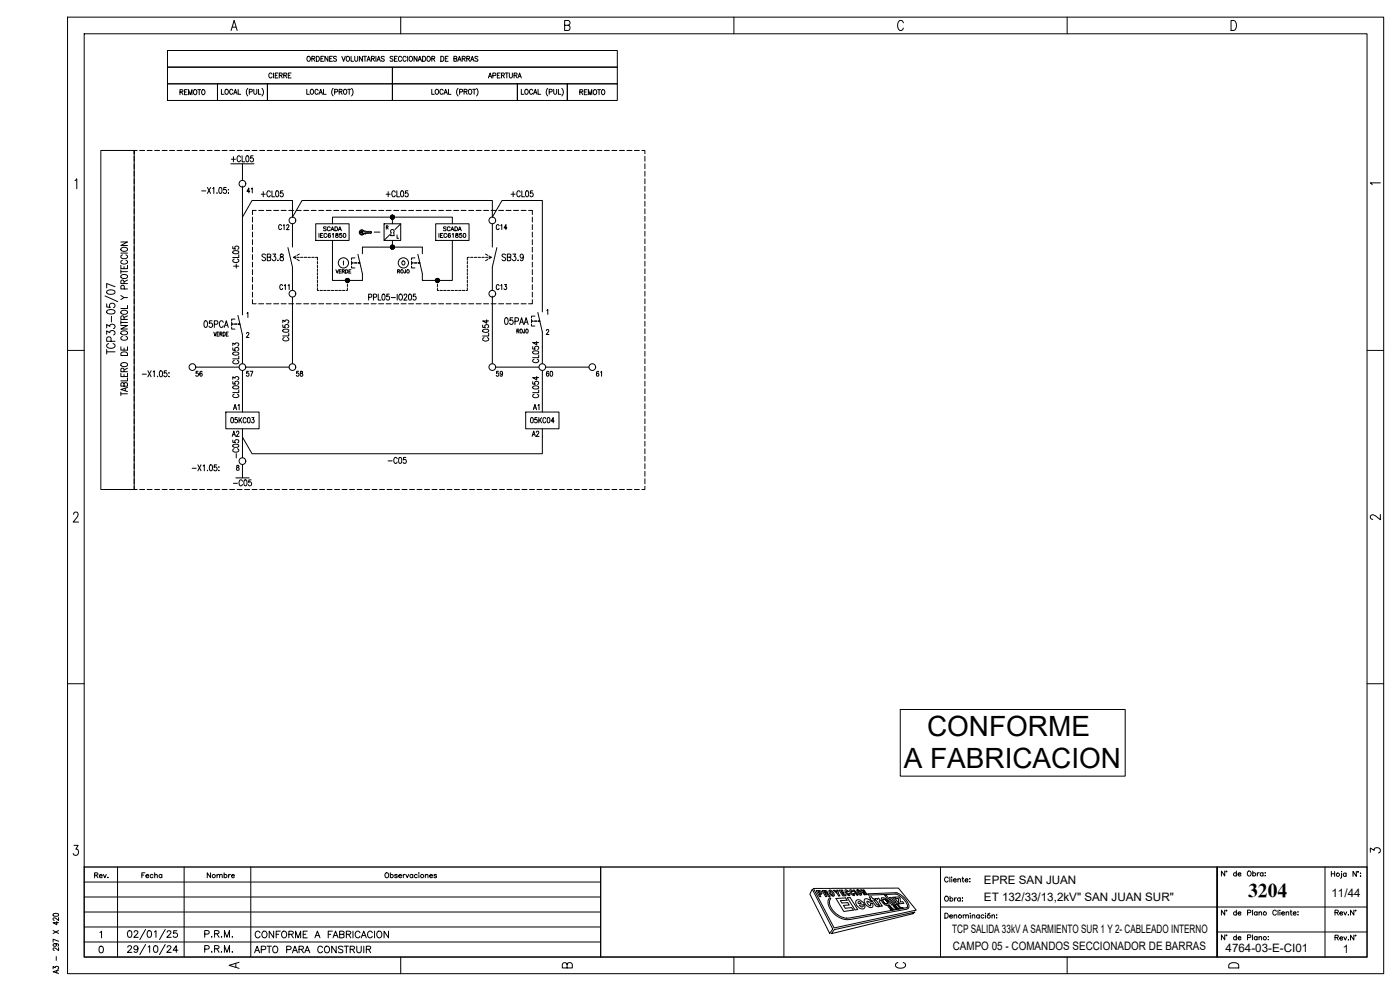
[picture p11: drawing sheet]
<svg xmlns="http://www.w3.org/2000/svg" width="420mm" height="297mm" viewBox="0 0 420 297" stroke-linecap="round" stroke-linejoin="round" font-family="sans-serif">
<defs><g id="words">
<g font-size="8.4">
<text x="278.2" y="220.9">CONFORME</text>
<text x="271.2" y="230.6">A FABRICACION</text>
</g>
<text font-size="5.9" x="374.6" y="269.1">3204</text>
<g font-size="5.3">
<text x="60.3" y="99.5">05PCA</text>
<text x="75.5" y="287.2">APTO PARA CONSTRUIR</text>
<text x="75.8" y="282.6">CONFORME A FABRICACION</text>
</g>
<g font-size="4.9">
<text x="68.4" y="49.7">+CL05</text>
<text x="77.6" y="60.3">+CL05</text>
<text x="115" y="60.3">+CL05</text>
<text x="152.4" y="60.3">+CL05</text>
<text x="73" y="81.8" transform="rotate(-90 73 81.8)">+CL05</text>
<text x="77.6" y="79.4">SB3.8</text>
<text x="150.6" y="98.4">05PAA</text>
<text x="147.8" y="103.7" transform="rotate(-90 147.8 103.7)">CL054</text>
<text x="57.9" y="114.3">56</text>
<text x="73" y="114.3">57</text>
<text x="92.1" y="114.3" transform="rotate(-90 92.1 114.3)">58</text>
<text x="152" y="114.3" transform="rotate(-90 152 114.3)">59</text>
<text x="163" y="114.3">60</text>
<text x="73" y="124.2" transform="rotate(-90 73 124.2)">A1</text>
<text x="159.1" y="124.2">A1</text>
<text x="68.8" y="132.3">A2</text>
<text x="158.8" y="132.3">A2</text>
<text x="73" y="138.6" transform="rotate(-90 73 138.6)">-C05</text>
<text x="115.7" y="140.4">-C05</text>
<text x="69.1" y="147.1">-C05</text>
<text x="410.3" y="157.3">2</text>
<text x="410.3" y="257.2">3</text>
<text x="67.7" y="291.7">A</text>
<text x="167.9" y="291.7">B</text>
<text x="267.8" y="291.7">C</text>
<text x="367.9" y="291.7">D</text>
</g>
<g font-size="4.4">
<text x="173.2" y="29.6">REMOTO</text>
<text x="76.9" y="59.3" transform="rotate(-90 76.9 59.3)">41</text>
<text x="82.9" y="70.2">C12</text>
<text x="148.2" y="70.2">C14</text>
<text x="82.9" y="88.2">C11</text>
<text x="148.2" y="88.2">C13</text>
<text x="181.7" y="114.3" transform="rotate(-90 181.7 114.3)">61</text>
<text x="27.5" y="264.6">Rev.</text>
<text x="41.6" y="264.6">Fecha</text>
<text x="61.4" y="264.6">Nombre</text>
</g>
<g font-size="3.5">
<text x="410.3" y="56.8">1</text>
<text x="295.3" y="265.3">EPRE SAN JUAN</text>
<text x="399.6" y="269.1">11/44</text>
<text x="295.3" y="270.3">ET 132/33/13,2kV&quot; SAN JUAN SUR&quot;</text>
<text x="285.8" y="279.8">TCP SALIDA 33kV A SARMIENTO SUR 1 Y 2- CABLEADO INTERNO</text>
<text x="285.9" y="284.9">CAMPO 05 - COMANDOS SECCIONADOR DE BARRAS</text>
<text x="367.8" y="285.7">4764-03-E-CI01</text>
<text x="403" y="285.9">1</text>
</g>
</g></defs>
<!-- layer: 0 -->
<g fill="none" stroke="#000" stroke-width=".3">
<path d="M20.3 5.1h395v287h-395zM25.3 10.1h385v277h-385zM69.4 9.1l.9-3 .9 3M69.7 8.1h1.1M120.3 5.1v5M169.5 7.6h1a.73 .73 0 0 0 .6-.7 .73 .73 0 0 0-.6-.8h-1v3h1a.81 .81 0 0 0 .6-.7 .81 .81 0 0 0-.6-.8M220.3 5.1v5M271.1 6.9a.8 .8 0 0 0-1.2-.6 2 2 0 0 0 .2 2.8 .86 .86 0 0 0 1-.7M320.3 5.1v5M369.5 6.1h.8a1.76 1.76 0 0 1 0 3h-.8zM22.5 54.2l.5-.6v3M40.3 46.9v1.5"/>
<path d="M40.3 49.1v1.5M40.3 51.4v1.5M40.3 53.6v1.5M40.3 55.9v1.5M40.3 58.1v1.5M41.2 45.1h-.9v101.8h-10v-101.8h10v1M41.9 45.1h1.5M44.1 45.1h1.5M46.4 45.1h1.5M48.7 45.1h1.5M50.9 45.1h1.5M53.1 45.1h1.5"/>
<path d="M55.4 45.1h1.5M57.7 45.1h1.5M59.9 45.1h1.5M60.5 57.3h1.3M62.2 45.1h1.4M62.2 56.2l1 1.8M63.2 56.2l-1 1.8M63.8 56.6l.4-.4v1.8M64.4 45.1h1.5M65.1 57.9v.1zM65.9 56.3l.2-.1a1.02 1.02 0 0 1 0 1.8l-.4-.3v-.4zM66.6 45.1h1.5"/>
<path d="M67.9 56.2h-.7l-.1 .8a.53 .53 0 0 1 .8 0 .53 .53 0 0 1-.1 .8 .53 .53 0 0 1-.8-.1M68.6 56.9v.1zM68.6 57.9v.1zM72.8 49.1v5M72.8 56.2v38.3M77.9 45.1h1.5M80.2 45.1h1.5M82.4 45.1h1.5M84.7 45.1h1.4M86.9 45.1h1.5M89.1 45.1h1.5M91.4 45.1h1.5"/>
<path d="M93.7 45.1h1.5M95.9 45.1h1.5M98.1 45.1h1.5M100.4 45.1h1.5M102.7 45.1h1.5M104.9 45.1h1.5M107.2 45.1h1.4M109.4 45.1h1.5M111.6 45.1h1.5M113.9 45.1h1.5M116.2 45.1h1.5M118.4 45.1h1.5"/>
<path d="M120.6 45.1h1.5M122.9 45.1h1.5M125.2 45.1h1.5M127.4 45.1h1.5M129.7 45.1h1.4M131.9 45.1h1.5M134.1 45.1h1.6M136.4 45.1h1.5M138.7 45.1h1.5M140.9 45.1h1.5M143.1 45.1h1.5M145.4 45.1h1.5"/>
<path d="M147.7 45.1h1.5M149.9 45.1h1.5M152.1 45.1h1.5M154.4 45.1h1.5M156.6 45.1h1.6M158.9 45.1h1.5M161.2 45.1h1.5M163.4 45.1h1.5M165.6 45.1h1.5M167.9 45.1h1.5M170.2 45.1h1.5M172.4 45.1h1.5"/>
<path d="M174.6 45.1h1.5M176.9 45.1h1.5M179.1 45.1h1.6M181.4 45.1h1.5M183.7 45.1h1.4M185.9 45.1h1.5M188.1 45.1h1.5M190.4 45.1h1.5M192.7 45.1h.8v1M193.5 46.9v1.5M193.5 49.1v1.5M193.5 51.4v1.5"/>
<path d="M193.5 53.6v1.5M193.5 55.9v1.5M193.5 58.1v1.5M40.3 60.4v1.5M40.3 62.6v1.5M40.3 64.9v1.5M40.3 67.1v1.5M40.3 69.4v1.5M40.3 71.6v1.5M40.3 73.9v1.5M40.3 76.1v1.5M40.3 78.4v1.5"/>
<path d="M72.8 65.2l2.8-5h12.2v5l2.8-5h57.2v5l2.9-5h12.1v33.4M75.8 65.2v1.5M75.8 67.4v1.5M75.8 69.6v1.5M75.8 71.9v1.5M75.8 74.1v1.5M75.8 76.4v1.5M75.8 78.7v1.4M76.9 63.1h-1.1v1.3M77.6 63.1h1.5M79.9 63.1h1.5M82.1 63.1h1.5"/>
<path d="M84.4 63.1h1.5M86.6 63.1h1.5M87.8 67.1v7M88.1 77.2l.7 .4M88.1 77.2h.6M88.8 76.8l-.7 .4M88.9 63.1h1.5M89.1 77.2h.7M89.1 77.8l.7 .4M89.8 76.2l-.7 .4M90.2 77.2h.7M91.1 63.1h1.5"/>
<path d="M91.3 77.2h.7M92.4 77.2h.8M93.4 63.1h1.5M93.5 77.2h.8M94.7 77.2h.6v.9M94.8 67.1h10v5h-10zM95.3 78.4v.8M95.3 79.6v.7M95.6 63.1h1.5M95.7 70v1.2M96.2 70.6h.5M96.9 70h-.7v1.2h.7"/>
<path d="M97.9 68.2l-.7-.1-.1 .4 .7 .2 .1 .4-.3 .1-.5-.1M97.9 63.1h1.5M98.1 70.3a.43 .43 0 0 0-.5-.3 .43 .43 0 0 0-.4 .5 .49 .49 0 0 0 .2 .6 .49 .49 0 0 0 .6 0l.1-.1M99.1 68.3a.44 .44 0 0 0-.5-.3 .44 .44 0 0 0-.4 .5v.3a.44 .44 0 0 0 .4 .4 .44 .44 0 0 0 .5-.2M99.2 70.2l-.1-.1a.54 .54 0 0 0-.6 .5 .54 .54 0 0 0 .6 .6 .37 .37 0 0 0-.1-.6 .37 .37 0 0 0-.5 .2M99.3 69.2l.5-1.1 .4 1.1M99.5 68.9h.5M99.7 70.3l.3-.3v1.2M99.8 67.1v-1.9h36v1.9M99.8 72.1v12h9v-2l-1.4-5.8M100.1 63.1h1.5M100.5 68.1h.4a.63 .63 0 0 1 .4 .5 .63 .63 0 0 1-.4 .6h-.4z"/>
<path d="M100.8 70.1v.3l.7 .4a.4 .4 0 0 1-.4 .5 .4 .4 0 0 1-.4-.5l.7-.5v-.2zM101.5 69.2l.5-1.1 .5 1.1M101.7 68.9h.6M102.4 63.1h1.5M102.5 70h-.5l-.1 .6a.42 .42 0 0 1 .7 0 .42 .42 0 0 1-.1 .6 .42 .42 0 0 1-.7-.2M103.1 78.3v1.2M104.6 63.1h1.5M105.5 79.8v.6h1M105.5 78.3v.6h.5h-.5v.6M106.4 78.9h.7M106.5 77.4h-1v.6M106.9 63.1h1.5"/>
<path d="M107.5 78.9h.5h-.5M108 69.3l.7-.3 .6 .4 .3-.1 .1 .1h1.7l.1 .2-.2 .4-1.3-.1-.3 .4-.4-.3a.78 .78 0 0 1-1.1 .4 .78 .78 0 0 1-.2-1.1zM108.6 69.3h.3v.8h-.3zM108.8 76.1v-2h18v2M109.1 63.1h1.5M109.2 69.4a.69 .69 0 0 0-1-.2 .69 .69 0 0 0 0 1.1 .69 .69 0 0 0 1-.3M109.5 69.8l1.9 .1M111.4 63.1h1.5M112.3 69.6h1.7M113.6 63.1h1.5M115.3 67.1h5v5h-5zM115.9 63.1h1.5"/>
<path d="M115.9 68.2h.5v-.4l-.5-.1v1M116.2 68.2l.3 .5M117 70.4l-1.7 1.7M117.4 69.8a.54 .54 0 0 1 0-.8 .54 .54 0 0 1 .7 0 .54 .54 0 0 1 0 .8l.2 .9h-1.1l.2-.9M117.8 65.2v1.9M117.8 72.1v2M118.1 63.1h1.5M119.2 70.5v1h.4M120.3 67.1l-1.8 1.8M120.4 63.1h1.5M122.6 63.1h1.5M123.5 79.8v.6h1"/>
<path d="M123.5 78.3v.6h.5h-.5v.6M124.4 78.9h.7M124.5 77.4h-1v.6M124.9 63.1h1.5M125.5 78.9h.5h-.5M127.1 63.1h1.5M129.4 63.1h1.5M130.8 67.1h10v5h-10zM131.6 63.1h1.5M131.7 70v1.2M132.2 70.6h.4M132.9 70h-.7v1.2h.7"/>
<path d="M133.9 68.2l-.3-.1-.5 .1v.3l.7 .3v.4l-.7-.1M133.9 63.1h1.5M134.1 70.3a.49 .49 0 0 0-.7-.2 .49 .49 0 0 0-.2 .7 .45 .45 0 0 0 .4 .5 .45 .45 0 0 0 .5-.3M135.1 68.3a.44 .44 0 0 0-.5-.3 .44 .44 0 0 0-.4 .5v.3a.44 .44 0 0 0 .4 .4 .44 .44 0 0 0 .5-.2M135.2 70.2l-.1-.1a.52 .52 0 0 0-.7 .5 .52 .52 0 0 0 .8 .5 .37 .37 0 0 0-.2-.6 .37 .37 0 0 0-.5 .3M135.3 69.2l.5-1.1 .4 1.1M135.5 68.9h.6M135.7 70.3l.3-.3v1.2M135.8 72.1v12h-9v-2l-1.4-5.8M136.1 63.1h1.5M136.5 68.1h.4a.63 .63 0 0 1 .4 .5 .63 .63 0 0 1-.4 .6h-.4zM136.8 70.1v.3l.7 .4a.4 .4 0 0 1-.4 .5 .4 .4 0 0 1-.4-.5l.7-.5-.2-.3z"/>
<path d="M137.5 69.2l.5-1.1 .4 1.1M137.7 68.9h.6M138.4 63.1h1.5M138.5 70h-.5l-.1 .6a.42 .42 0 0 1 .7 0 .42 .42 0 0 1-.1 .6 .42 .42 0 0 1-.6-.2M140.3 78.4v.8M140.3 79.6v.7M140.6 63.1h1.5M140.9 77.2h-.6v.9M141.2 77.2h.8M142.4 77.2h.7M142.9 63.1h1.5M143.5 77.2h.7"/>
<path d="M144.6 77.2h.7M145.1 63.1h1.5M145.7 76.2l.7 .4M145.7 77.2h.8M146.4 77.8l-.7 .4M146.7 76.8l.7 .4M146.8 77.2h.6M147.4 63.1h1.5M147.4 77.2l-.7 .4M147.8 67.1v7M149.1 74.3l-1.3 5.8v7M149.6 63.1h1.5"/>
<path d="M151.7 76.5l-.3-.3-.7 .3v.4l1 .8v.2l-.3 .3-.7-.3M151.9 63.1h1.5M152.3 77.2l.9-.1 .1-.7-1-.2v2l1-.2v-.6l-.4-.2M153.9 76.2h.9l-.5 .8a.59 .59 0 0 1 .5 .9 .59 .59 0 0 1-1 0M154.1 63.1h1.5M155.5 78v.2zM156.4 63.1h1.5M157.1 76.9l-.3 .5a.53 .53 0 0 1-.7-.2 .53 .53 0 0 1 .2-.7 .53 .53 0 0 1 .7 0l.1 .4a.97 .97 0 0 1-.6 1.3l-.3-.3M158.6 63.1h1.2v1.3M159.8 65.2v1.5M159.8 67.4v1.5M159.8 69.6v1.5"/>
<path d="M159.8 71.9v1.5M159.8 74.1v1.5M159.8 76.4v1.5M159.8 78.7v1.4M193.5 60.4v1.5M193.5 62.6v1.5M193.5 64.9v1.5M193.5 67.1v1.5M193.5 69.4v1.5M193.5 71.6v1.5M193.5 73.9v1.5M193.5 76.1v1.5"/>
<path d="M193.5 78.4v1.5M31.5 88.8l3.8 1.7M32 98.4v-1l1 .5a.73 .73 0 0 1 1.1-.6 .73 .73 0 0 1 0 1.3M32 91.2v.9l1.1 .1a.77 .77 0 0 1 .1-1 .77 .77 0 0 1 1 0 .77 .77 0 0 1 .1 1l-.2 .1M32.1 93.2l1-.3a1.22 1.22 0 0 1 1.4 .6v.1a1.63 1.63 0 0 1-2.5 0zM32.1 87.3l1-.3a1.22 1.22 0 0 1 1.4 .5v.2a1.63 1.63 0 0 1-2.5 0zM33.4 94.9v1.7M34.5 86l-2.5-.9v1.3M40.3 80.6v1.5M40.3 82.9v1.5M40.3 85.1v1.5M40.3 87.4v1.5"/>
<path d="M40.3 89.6v1.5M40.3 91.9v1.5M40.3 94.1v1.5M40.3 96.4v1.5M40.3 98.6v1.5M71.4 94.6l1.4 5.9v8.6M71.5 97.2h.5h-.5M74.1 94l.3-.3v1.6M75.8 89.9v1.2h1.1M75.8 80.9v1.5M75.8 83.1v1.5M75.8 85.4v1.5"/>
<path d="M75.8 87.7v1.5M77.6 91.1h1.5M79.9 91.1h1.5M82.1 91.1h1.5M84.4 91.1h1.5M84.9 97.5v.7l.7 .1a.53 .53 0 0 1 .1-.8 .53 .53 0 0 1 .7 .1 .53 .53 0 0 1-.1 .7M84.9 96.8v-.7l.6 .4a.53 .53 0 0 1 .9-.5 .53 .53 0 0 1-.1 .9M85 98.9l.9-.2 .8 .4a1 1 0 0 1-.9 .6 1 1 0 0 1-.9-.6zM86.6 91.1h1.5M86.7 100v.8h-1.8M87.8 80.1v7M87.8 89.2v19.9"/>
<path d="M88.9 91.1h1.5M91.1 91.1h1.5M93.4 91.1h1.5M95.3 86.3v.8h.3M95.3 80.7v.7M95.3 81.8v.8M95.3 82.9v.8M95.3 84.1v.7M95.3 85.2v.7M95.6 91.1h1.5M96 87.1h.8M97.1 87.1h.8"/>
<path d="M97.9 91.1h1.5M98.3 87.1h.7M99.4 87.1h.7M100.1 91.1h1.5M100.5 87.1h.8M100.8 80.9l.4 1 .4-1M101.6 87.1h.8M101.8 81.4h.4M102.4 91.1h1.5M102.4 80.9h-.6v1h.6M102.7 81.4h.6v-.4l-.6-.1v1M102.8 87.1h.7"/>
<path d="M103 81.4l.4 .5M103.7 80.9h.3a.55 .55 0 0 1 .4 .5 .55 .55 0 0 1-.4 .5h-.3zM104.3 86.4v.7h-.4M104.3 84.1v.8M104.3 85.3v.7M104.6 91.1h1.5M104.7 81.4h.4M105.3 80.9h-.6v1h.6M106.9 91.1h1.5M109.1 91.1h1.5M110.6 89.2l.9-.1v-.8l-.9-.1v1.8M111.4 91.1h1.5"/>
<path d="M112.1 89.2l.8-.1v-.8l-.8-.1v1.8M113.5 88.2v1.8h.8M113.6 91.1h1.5M114.8 88.3l.4-.1a1.08 1.08 0 0 1-.2 1.8l-.4-.7zM115.9 91.1h1.5M116.8 88.2h-.7l-.1 .8a.53 .53 0 0 1 .8 .1 .53 .53 0 0 1 0 .7 .53 .53 0 0 1-.8-.1M117.4 89.3h1.3M118.1 91.1h1.5M119.2 88.2v1.8M119.3 81.4h.6v-.4l-.6-.1v1M119.6 81.4l.4 .5M120 88.3l.1-.1a.92 .92 0 0 1 .7 .9 .92 .92 0 0 1-.7 .9 1.2 1.2 0 0 1-.1-1.7z"/>
<path d="M120.4 91.1h1.5M121.3 88.7l.2-.5 .6 .4-.9 1.4h.9M121.7 80.9v.9l-.3 .1-.1-.3M122.6 91.1h1.5M122.8 88.3l.2-.1a1 1 0 0 1 .5 .9 1 1 0 0 1-.5 .9l-.4-.7zM124.7 88.2h-.6l-.1 .8a.53 .53 0 0 1 .8 .1 .53 .53 0 0 1-.1 .7 .53 .53 0 0 1-.8-.1M124.9 91.1h1.5M127.1 91.1h1.5M129.4 91.1h1.5M131.3 86.4v.7h.3M131.3 84.1v.8M131.3 85.3v.7"/>
<path d="M131.6 91.1h1.5M132 87.1h.8M133.1 87.1h.8M133.9 91.1h1.5M134.3 87.1h.7M135.4 87.1h.7M136.1 91.1h1.5M136.5 87.1h.8M137.6 87.1h.8M138.4 91.1h1.5M138.8 87.1h.7M140.3 86.3v.8h-.4"/>
<path d="M140.3 80.7v.7M140.3 81.8v.8M140.3 82.9v.8M140.3 84.1v.7M140.3 85.2v.7M140.6 91.1h1.5M142.9 91.1h1.5M145.1 91.1h1.5M147.4 91.1h1.5M147.8 89.2v19.9M149.6 91.1h1.5M151.9 91.1h1.5"/>
<path d="M154.1 91.1h1.5M156.4 91.1h1.5M159.8 89.9v1.2h-1.2M159.8 80.9v1.5M159.8 83.1v1.5M159.8 85.4v1.5M159.8 87.7v1.5M161.4 93.7l1.4 5.9v9.5M161.5 96.4h.5h-.5M164 99.2l.2-.4 .5 .3-.8 1.3h.8M164.1 93.1l.3-.3v1.5M193.5 80.6v1.5"/>
<path d="M193.5 82.9v1.5M193.5 85.1v1.5M193.5 87.4v1.5M193.5 89.6v1.5M193.5 91.9v1.5M193.5 94.1v1.5M193.5 96.4v1.5M193.5 98.6v1.5M20.3 105.1h5M32 100.3v-1l1 .5a.73 .73 0 0 1 1.1-.6 .73 .73 0 0 1 0 1.3M32 105.6h2.5M32 104.9v1.3"/>
<path d="M32.6 103.1a.73 .73 0 0 0-.6 .9 .73 .73 0 0 0 1 .5h.6a.73 .73 0 0 0 .9-.5 .73 .73 0 0 0-.6-.9M33.3 102.4l-.1-1.1-.4-.2-.7 .2-.1 1.1h2.5M40.3 100.9v1.5M40.3 103.1v1.5M40.3 105.4v1.5M40.3 107.6v1.5M40.3 109.9v1.5M40.3 112.1v1.5M40.3 114.4v1.5M40.3 116.6v1.5M40.3 118.9v1.5M42.7 112.3h1.2"/>
<path d="M44.4 111.3l1 1.8M45.4 111.3l-1 1.8M46 111.6l.3-.3v1.8M47.3 112.9h.1M48 111.3h.2a1 1 0 0 1 .6 .9 1 1 0 0 1-.6 .9l-.4-.8zM50 111.3h-.7l-.1 .7a.54 .54 0 0 1 .8 0 .54 .54 0 0 1 0 .8 .54 .54 0 0 1-.8-.1M50.7 112.9h.1M50.7 111.8v.2zM58.8 110.2h13M69.9 114.5v.7l.7 .1a.53 .53 0 0 1 .1-.8 .53 .53 0 0 1 .7 .1 .53 .53 0 0 1-.1 .7M69.9 113.8v-.7l.6 .4a.53 .53 0 0 1 .8-.5 .53 .53 0 0 1 0 .9M69.9 104.4v.7h.7a.53 .53 0 0 1 .1-.7 .53 .53 0 0 1 .7 0 .53 .53 0 0 1-.1 .8"/>
<path d="M69.9 103.7v-.8l.6 .4a.53 .53 0 0 1 .9-.4 .53 .53 0 0 1-.1 .9M69.9 115.9l1-.2 .8 .4a1 1 0 0 1-.9 .6 1 1 0 0 1-.9-.6zM69.9 105.8l1-.2 .8 .4a1 1 0 0 1-.9 .6 1 1 0 0 1-.9-.6zM70.3 118.3a.52 .52 0 0 0-.4 .6 .52 .52 0 0 0 .6 .4h.5a.52 .52 0 0 0 .7-.4 .52 .52 0 0 0-.5-.6M70.3 108.1a.53 .53 0 0 0-.4 .7 .53 .53 0 0 0 .6 .4h.5a.53 .53 0 0 0 .7-.4 .53 .53 0 0 0-.5-.7M71.7 117v.8h-1.8M71.7 106.8v.9h-1.8M72.8 111.1v10M73.8 110.2h13M74 100.1l.2-.4 .5 .3-.8 1.2h.8M85.3 101.3a.53 .53 0 0 0-.4 .6 .53 .53 0 0 0 .6 .4h.5a.54 .54 0 0 0 .7-.4 .54 .54 0 0 0-.5-.6M148.8 110.2h13"/>
<path d="M159.9 114.5v.7l.7 .1a.54 .54 0 0 1 .1-.8 .54 .54 0 0 1 .7 .1 .54 .54 0 0 1-.1 .8M159.9 104v.7l.7 .1a.54 .54 0 0 1 .1-.8 .54 .54 0 0 1 .7 .1 .54 .54 0 0 1-.1 .7M159.9 116l1-.2 .8 .4a1 1 0 0 1-.9 .5 1 1 0 0 1-.9-.5zM159.9 105.5l1-.2 .8 .4a1 1 0 0 1-.9 .5 1 1 0 0 1-.9-.5zM160.3 118.3a.53 .53 0 0 0-.4 .7 .53 .53 0 0 0 .6 .3h.5a.53 .53 0 0 0 .7-.3 .53 .53 0 0 0-.5-.7M160.3 107.8a.53 .53 0 0 0-.4 .6 .53 .53 0 0 0 .6 .4h.5a.53 .53 0 0 0 .7-.4 .53 .53 0 0 0-.5-.6M161.1 112.9v1.1l-1.2-.7h1.8M161.1 102.4v1.1l-1.2-.7h1.8M161.7 117v.8h-1.8M161.7 106.5v.8h-1.8M162.8 111.1v10M163.8 110.2h13"/>
<path d="M193.5 100.9v1.5M193.5 103.1v1.5M193.5 105.4v1.5M193.5 107.6v1.5M193.5 109.9v1.5M193.5 112.1v1.5M193.5 114.4v1.5M193.5 116.6v1.5M193.5 118.9v1.5M410.3 105.1h5M40.3 121.1v1.5M40.3 123.4v1.5"/>
<path d="M40.3 125.6v1.5M40.3 127.9v1.5M40.3 130.1v1.5M40.3 132.4v1.5M40.3 134.6v1.5M40.3 136.9v1.5M40.3 139.1v1.5M59.4 139.5l.9 1.8M60.3 139.5l-.9 1.8M61 139.8l.3-.3v1.8M63 139.6l.2-.1a1.02 1.02 0 0 1 0 1.8l-.3-.4-.1-.4zM65 139.5h-.7v.8a.53 .53 0 0 1 .7 0 .53 .53 0 0 1 0 .7 .53 .53 0 0 1-.8-.1"/>
<path d="M67.8 123.6h10v5.1h-10zM69.4 125.3h.2a.88 .88 0 0 1 .5 .8 .88 .88 0 0 1-.5 .8l-.4-.7zM71.1 139.7v.4a.54 .54 0 0 1 .6 .4 .54 .54 0 0 1-.2 .6 .48 .48 0 0 1-.6-.5 .48 .48 0 0 1 .6-.4l.1-.5zM71.2 125.3h-.6l-.1 .7a.47 .47 0 0 1 .7 0 .47 .47 0 0 1-.1 .7 .47 .47 0 0 1-.6-.1M71.7 125.3v1.6M72 126l.6 .9M72.6 125.3l-.9 1M72.8 131.1l2.8 5h87.2v-5M72.8 139.4v4M73.9 125.7a.47 .47 0 0 0-.6-.4 .47 .47 0 0 0-.3 .6v.4a.47 .47 0 0 0 .3 .6 .47 .47 0 0 0 .6-.4M74.4 125.3h.2a.87 .87 0 0 1 .5 .8 .87 .87 0 0 1-.5 .8l-.4-.7zM75.6 125.3h.6l-.3 .6a.47 .47 0 0 1 .4 .7 .47 .47 0 0 1-.8 0"/>
<path d="M157.8 123.6h10v5.1h-10zM159.4 125.3h.2a.88 .88 0 0 1 .5 .8 .88 .88 0 0 1-.5 .8l-.3-.3zM161.2 125.3h-.7v.7a.47 .47 0 0 1 .7 0 .47 .47 0 0 1-.1 .7 .47 .47 0 0 1-.7-.1M161.7 125.3v1.6M162 126l.6 .9M162.6 125.3l-.9 1M163.8 125.7a.47 .47 0 0 0-.6-.4 .47 .47 0 0 0-.3 .6v.4a.47 .47 0 0 0 .4 .6 .47 .47 0 0 0 .5-.4M164.4 125.3h.2a.88 .88 0 0 1 .5 .8 .88 .88 0 0 1-.5 .8l-.4-.7zM166.3 126.3h-.9l.6-1v1.6M193.5 121.1v1.5M193.5 123.4v1.5M193.5 125.6v1.5"/>
<path d="M193.5 127.9v1.5M193.5 130.1v1.5M193.5 132.4v1.5M193.5 134.6v1.5M193.5 136.9v1.5M193.5 139.1v1.5M22.1 154.3l.2-.5 .7-.2 .3 .3 .1 .6-1.4 2.1h1.6M40.3 145.9v1h.9M40.3 141.4v1.5M40.3 143.6v1.5M41.9 146.9h1.5M44.1 146.9h1.5"/>
<path d="M46.4 146.9h1.5M48.7 146.9h1.5M50.9 146.9h1.5M53.1 146.9h1.5M55.4 146.9h1.5M57.7 146.9h1.5M57.7 140.5h1.2M59.9 146.9h1.5M62.2 146.9h1.4M62.3 141.1v.2zM64.4 146.9h1.5M65.7 140.1v.2z"/>
<path d="M65.7 141.1v.2zM66.6 146.9h1.5M77.9 146.9h1.5M80.2 146.9h1.5M82.4 146.9h1.5M84.7 146.9h1.4M86.9 146.9h1.5M89.1 146.9h1.5M91.4 146.9h1.5M93.7 146.9h1.5M95.9 146.9h1.5M98.1 146.9h1.5"/>
<path d="M100.4 146.9h1.5M102.7 146.9h1.5M104.9 146.9h1.5M107.2 146.9h1.4M109.4 146.9h1.5M111.6 146.9h1.5M113.9 146.9h1.5M116.2 146.9h1.5M118.4 146.9h1.5M120.6 146.9h1.5M122.9 146.9h1.5M125.2 146.9h1.5"/>
<path d="M127.4 146.9h1.5M129.7 146.9h1.4M131.9 146.9h1.5M134.1 146.9h1.6M136.4 146.9h1.5M138.7 146.9h1.5M140.9 146.9h1.5M143.1 146.9h1.5M145.4 146.9h1.5M147.7 146.9h1.5M149.9 146.9h1.5M152.1 146.9h1.5"/>
<path d="M154.4 146.9h1.5M156.6 146.9h1.6M158.9 146.9h1.5M161.2 146.9h1.5M163.4 146.9h1.5M165.6 146.9h1.5M167.9 146.9h1.5M170.2 146.9h1.5M172.4 146.9h1.5M174.6 146.9h1.5M176.9 146.9h1.5M179.1 146.9h1.6"/>
<path d="M181.4 146.9h1.5M183.7 146.9h1.4M185.9 146.9h1.5M188.1 146.9h1.5M190.4 146.9h1.5M193.5 145.9v1h-.8M193.5 141.4v1.5M193.5 143.6v1.5M20.3 205.1h5M410.3 205.1h5M22.2 253.6h1.2l-.6 1.2a.88 .88 0 0 1 .7 1.3 .88 .88 0 0 1-1.5 0M120.3 287.1v5"/>
<path d="M220.3 287.1v5M320.3 287.1v5"/>
<circle cx="72.8" cy="55.1" r="1.01"/>
<circle cx="87.8" cy="66.1" r="1.01"/>
<circle cx="103.1" cy="78.9" r="1.53"/>
<circle cx="103.4" cy="70.6" r=".55"/>
<circle cx="108.2" cy="69.7" r=".2"/>
<circle cx="121.1" cy="78.9" r="1.53"/>
<circle cx="121.1" cy="78.8" r=".55"/>
<circle cx="139.4" cy="70.6" r=".55"/>
<circle cx="147.7" cy="66.1" r="1.01"/>
<circle cx="120.6" cy="81.4" r=".46"/>
<circle cx="122.4" cy="81.4" r=".46"/>
</g>
<!-- layer: TEXTOS -->
<g fill="none" stroke="#000" stroke-width=".3">
<path d="M50.3 15.2h135v5h-135zM92.4 17l.1-.1a.72 .72 0 0 1 .7 .8 .72 .72 0 0 1-.8 .6l-.3-.5zM93.6 17.6l.8-.1v-.5l-.8-.1v1.5M94 17.6l.5 .8M94.9 16.9a.77 .77 0 0 1 1 .7 .77 .77 0 0 1-1 .8zM96.3 17.6h.5M97.1 16.9h-.8v1.5h.8M98.4 16.9v1.5l-.9-1.5v1.5M98.9 17.6h.5M99.8 16.9h-.9v1.5h.9M101 17.1l-.3-.2-.6 .2 .1 .4 .8 .5-.3 .4-.6-.2M102.6 16.9l.5 1.5 .5-1.5"/>
<path d="M104.1 17l.2-.1a.72 .72 0 0 1 .6 .8 .72 .72 0 0 1-.8 .6l-.2-.5zM105.4 16.9v1.5h.7M106.5 16.9v1.1l.3 .4 .5-.2 .1-1.3M108.8 16.9v1.5l-.9-1.5v1.5M109.1 16.9h.9M109.5 16.9v1.5M110.1 18.4l.5-1.5 .5 1.5M110.3 17.9h.6M111.5 17.6l.7-.1 .1-.5-.8-.1v1.5M111.9 17.6l.5 .8M112.8 16.9v1.5M113.1 18.4l.6-1.5 .5 1.5"/>
<path d="M113.3 17.9h.7M115.3 17.1l-.3-.2-.6 .2 .1 .4 .8 .5-.3 .4-.6-.2M118 17.1l-.4-.2-.5 .2 .1 .4 .8 .5-.4 .4-.5-.2M118.4 17.6h.5M119.2 16.9h-.8v1.5h.8M120.5 17.3a.5 .5 0 0 0-.6-.4 .5 .5 0 0 0-.3 .6v.3a.5 .5 0 0 0 .3 .6 .5 .5 0 0 0 .6-.4M121.9 17.3a.49 .49 0 0 0-.6-.4 .49 .49 0 0 0-.4 .6v.3a.49 .49 0 0 0 .4 .6 .49 .49 0 0 0 .6-.4M122.3 16.9v1.5M122.9 17.1l.3-.2a.72 .72 0 0 1 .6 .8 .72 .72 0 0 1-.8 .6l-.2-.5zM125.2 16.9v1.5l-.9-1.5v1.5M125.5 18.4l.5-1.5 .5 1.5M125.7 17.9h.6"/>
<path d="M126.8 16.9a.77 .77 0 0 1 1 .7 .77 .77 0 0 1-1 .8zM128.4 17l.1-.1a.72 .72 0 0 1 .7 .8 .72 .72 0 0 1-.8 .6l-.3-.5zM129.6 17.6l.8-.1v-.5l-.8-.1v1.5M130 17.6l.5 .8M132.3 16.9a.77 .77 0 0 1 .9 .7 .77 .77 0 0 1-.9 .8zM133.6 17.6h.5M134.5 16.9h-.9v1.5h.9M136.2 17.6l.8-.1v-.5l-.8-.1v1.5l.8-.2 .1-.3-.3-.3M137.4 18.4l.5-1.5 .5 1.5M137.6 17.9h.6M138.7 17.6l.8-.1 .1-.5-.9-.1v1.5M139.2 17.6l.4 .8"/>
<path d="M140.1 17.6l.7-.1 .1-.5-.8-.1v1.5M140.5 17.6l.5 .8M141.2 18.4l.5-1.5 .6 1.5M141.4 17.9h.7M143.4 17.1l-.3-.2-.6 .2 .1 .4 .8 .5-.3 .4-.6-.2M50.3 25.1h15v5h-15zM50.3 20.2h67.5v4.9h-67.5zM54 27.6l.8-.1v-.5l-.8-.1v1.5M54.5 27.6l.4 .8M55.4 27.6h.5M56.2 26.9h-.8v1.5h.8M56.6 28.4v-1.5l.5 1.5 .5-1.5v1.5"/>
<path d="M58.3 27a.69 .69 0 0 1 .8 .6 .69 .69 0 0 1-.8 .7l-.2-.5zM59.3 26.9h.9M59.8 26.9v1.5M60.8 27l.1-.1a.71 .71 0 0 1 .7 .8 .71 .71 0 0 1-.8 .6l-.3-.5zM65.3 25.1h15v5h-15zM66.5 26.8v1.5h.7M67.7 26.9a.69 .69 0 0 1 .9 .6 .69 .69 0 0 1-.9 .7l-.2-.5zM69.9 27.2a.49 .49 0 0 0-.6-.4 .49 .49 0 0 0-.4 .6v.3a.49 .49 0 0 0 .4 .6 .49 .49 0 0 0 .6-.4M70.1 28.3l.5-1.5 .6 1.5M70.3 27.8h.7M71.5 26.8v1.5h.8M74.4 26.5a1.67 1.67 0 0 0 0 2.3"/>
<path d="M74.8 27.6l.8-.1 .1-.6-.9-.1v1.5M76.2 26.8v1.1l.4 .4 .4-.2 .1-1.3M77.6 26.8v1.5h.8M78.6 26.5a1.62 1.62 0 0 1 0 2.3M80.3 25.1h37.5v5h-37.5zM81.6 22.2a.49 .49 0 0 0-.6-.3 .49 .49 0 0 0-.3 .6v.3a.49 .49 0 0 0 .3 .6 .49 .49 0 0 0 .6-.3M82.1 21.9v1.5M82.6 22.6h.5M83.4 21.9h-.8v1.5h.8M83.8 22.6l.8-.1 .1-.5-.9-.1v1.5M84.3 22.6l.4 .8M85.2 22.6l.8-.1v-.5l-.8-.1v1.5"/>
<path d="M85.6 22.6l.5 .8M86.5 22.6h.5M87.4 21.9h-.9v1.5h.9M92.1 26.8v1.5h.8M93.4 26.9l.1-.1a.71 .71 0 0 1 .7 .8 .71 .71 0 0 1-.8 .6l-.3-.5zM95.5 27.2a.49 .49 0 0 0-.6-.4 .49 .49 0 0 0-.4 .6v.3a.49 .49 0 0 0 .4 .6 .49 .49 0 0 0 .6-.4M95.7 28.3l.6-1.5 .5 1.5M95.9 27.8h.7M97.1 26.8v1.5h.8M100 26.5a1.67 1.67 0 0 0 0 2.3M100.4 27.6l.9-.2v-.5l-.9-.1v1.5M101.8 27.5l.7-.1 .1-.5-.8-.1v1.5"/>
<path d="M102.2 27.5l.5 .8M103.3 26.9l.2-.1a.71 .71 0 0 1 .6 .8 .71 .71 0 0 1-.8 .6l-.2-.5zM104.3 26.8h1M104.8 26.8v1.5M105.5 26.5a1.67 1.67 0 0 1 0 2.3M117.8 20.2h67.5v4.9h-67.5zM117.8 25.1h37.5v5h-37.5zM129.6 26.8v1.5h.7M130.9 26.9l.1-.1a.71 .71 0 0 1 .7 .8 .71 .71 0 0 1-.8 .6l-.3-.5zM133 27.2a.5 .5 0 0 0-.6-.4 .5 .5 0 0 0-.4 .6v.3a.5 .5 0 0 0 .4 .6 .5 .5 0 0 0 .6-.4M133.2 28.3l.5-1.5 .6 1.5M133.4 27.8h.7"/>
<path d="M134.6 26.8v1.5h.8M137.5 26.5a1.67 1.67 0 0 0 0 2.3M137.9 27.6l.8-.1 .1-.6-.9-.1v1.5M139.3 27.5l.8-.1v-.5l-.8-.1v1.5M139.7 27.5l.5 .8M140.8 26.9a.69 .69 0 0 1 .8 .6 .69 .69 0 0 1-.8 .7l-.2-.5zM141.9 26.8h.8M142.3 26.8v1.5M143 26.5a1.67 1.67 0 0 1 0 2.3M146.6 23.4l.5-1.5 .5 1.5M146.8 22.9h.6M147.9 22.7l.8-.1 .1-.6-.9-.1v1.5"/>
<path d="M149.3 22.6h.5M150.1 21.9h-.8v1.5h.8M150.5 22.6l.7-.1 .1-.5-.8-.1v1.5M150.9 22.6l.5 .8M151.7 21.9h.8M152.1 21.9v1.5M152.9 21.9v1.1l.3 .4 .5-.2 .1-1.3M154.3 22.6l.8-.1v-.5l-.8-.1v1.5M154.7 22.6l.5 .8M155.3 25.1h15v5h-15zM155.4 23.4l.5-1.5 .6 1.5M155.6 22.9h.7"/>
<path d="M156.5 26.8v1.5h.7M157.7 26.9a.69 .69 0 0 1 .9 .6 .69 .69 0 0 1-.9 .7l-.2-.5zM159.9 27.2a.49 .49 0 0 0-.6-.4 .49 .49 0 0 0-.4 .6v.3a.49 .49 0 0 0 .4 .6 .49 .49 0 0 0 .6-.4M160.1 28.3l.5-1.5 .6 1.5M160.3 27.8h.7M161.5 26.8v1.5h.8M164.4 26.5a1.67 1.67 0 0 0 0 2.3M164.8 27.6l.8-.1 .1-.6-.9-.1v1.5M166.2 26.8v1.1l.4 .4 .4-.2 .1-1.3M167.6 26.8v1.5h.8M168.6 26.5a1.62 1.62 0 0 1 0 2.3M170.3 25.1h15v5h-15z"/>
<path d="M36.3 79.6v1h2v-1M36.3 72.6h2l-2 1.1h2M36.3 75.9h2M36.4 74.5a1.12 1.12 0 0 1 1.9 .5 1.1 1.1 0 0 1-1.1 .4 1.1 1.1 0 0 1-.9-.7zM36.7 78.1a.59 .59 0 0 0-.4 .7 .59 .59 0 0 0 .7 .4h.5a.59 .59 0 0 0 .8-.4 .59 .59 0 0 0-.5-.7M36.7 76.5a.59 .59 0 0 0-.4 .7 .59 .59 0 0 0 .7 .4h.5a.59 .59 0 0 0 .8-.4 .59 .59 0 0 0-.5-.7M37.2 80v.6M36.3 97.7h2l-2 1h2M36.3 81v1M36.3 96.2v1.1M36.3 96.8h2M36.3 88.7l.9 .6"/>
<path d="M36.3 81.5h2M36.4 99.6a1.14 1.14 0 0 1 1.9 .4 1.11 1.11 0 0 1-1.1 .5 1.11 1.11 0 0 1-.9-.8zM36.4 93.4a1.14 1.14 0 0 1 1.9 .5 1.1 1.1 0 0 1-1.1 .4 1.1 1.1 0 0 1-.9-.7zM36.4 82.7a1.14 1.14 0 0 1 1.9 .4 1.11 1.11 0 0 1-1.1 .5 1.11 1.11 0 0 1-.9-.8zM37.2 95.8l-.1-.9h-.7l-.1 .9h2M37.2 85.1l-.1-.9h-.7l-.1 .9h2M37.3 86.7l-.1-.9-.3-.2-.5 .2-.1 .9h2M38.3 91.7v.9h-2M38.3 89.3h-1.1l-.9 .6M38.3 94.8l-1.1 .5M38.3 84l-1.1 .6M36.3 112v1h2v-1"/>
<path d="M36.3 104.1v1h2v-1M36.3 118.2h2M36.3 117.6v1.1M36.4 109.1a1.14 1.14 0 0 1 1.9 .5 1.11 1.11 0 0 1-1.1 .4 1.11 1.11 0 0 1-.9-.8zM36.4 105.9a1.09 1.09 0 0 1 1.2-.3 1.09 1.09 0 0 1 .7 1.1h-2zM36.7 100.9a.59 .59 0 0 0-.4 .8 .59 .59 0 0 0 .7 .4h.5a.59 .59 0 0 0 .8-.4 .59 .59 0 0 0-.5-.8M37.2 115.2l.4-.4 .5 .1 .2 .3v.7h-2l.1-.9h.7l.1 .9M37.2 111.5l-.1-.9h-.7l-.1 .9h2M37.2 104.4v.7M37.2 112.4v.6M37.6 116.5v.7M38.3 116.2l-2 .7 2 .6"/>
<path d="M38.3 113.4v.9h-2M38.3 110.5l-1.1 .5M15.9 279.2l1.7 .9M16 274.2l.9-.2 .7 .4a.92 .92 0 0 1-.8 .5 .92 .92 0 0 1-.9-.5zM17 276.5v1l-1.1-.7h1.7M17.6 275.3v.9l-1.2-.8-.5 .2 .1 .4 .3 .1M17.6 279.2l-1.7 .9M30 279.8l.5-.4v2M38.5 279.3h.5a1.14 1.14 0 0 1 0 1.9h-.2a1.26 1.26 0 0 1-.3-1.9zM40.3 279.7l.1-.4h.6l.4 .5-1.3 1.4h1.4M43.7 278.9l-1.7 3M44.4 279.3h.5a1.14 1.14 0 0 1 0 1.9h-.2a1.26 1.26 0 0 1-.3-1.9z"/>
<path d="M46.3 279.6l.5-.3v1.9M49.6 278.9l-1.7 3M50.2 279.7l.1-.4h.6l.4 .5-1.2 1.4h1.3M53.1 279.3h-1v.8a.7 .7 0 0 1 1 0 .7 .7 0 0 1-.1 1.1 .7 .7 0 0 1-1-.3M15.9 290.7v-.7l.7 .4a.49 .49 0 0 1 .7-.4 .49 .49 0 0 1 0 .8M16.5 283.1l.4 .2a.45 .45 0 0 1-.5 .7 .45 .45 0 0 1-.2-.8l1.3 .1 .1 .3-.3 .3M16.9 287v1.1M17 291.3v.6M17.6 291.1l-1.7 .5 1.7 .5M17.6 284.3v.9l-1.2-.8-.5 .2 .1 .4 .3 .2M17.6 282.4l-1.7-.6v.9M30 284a.63 .63 0 0 1 .9 .3l.1 .5a.87 .87 0 0 1-.7 1.1 1.29 1.29 0 0 1-.3-1.9z"/>
<path d="M38.3 284.2l.2-.4h.6l.4 .5-1.3 1.5h1.4M41.4 284.4a.63 .63 0 0 1-.8 .6 .63 .63 0 0 1-.3-1 .63 .63 0 0 1 1 0l.1 .4a.96 .96 0 0 1-.8 1.4l-.3-.3M43.7 283.4l-1.7 3M44.4 284.1l.5-.3v2M46.3 283.8h.5a1.14 1.14 0 0 1 0 2h-.2a1.26 1.26 0 0 1-.3-2zM49.6 283.4l-1.7 3M50.2 284.2l.1-.4h.6l.4 .5-1.2 1.5h1.3M53.4 285.1h-1.4l.9-1.3v2M61.4 284.8l1.2-.1 .2-.3-.1-.5-1.3-.2v2M61.4 280.3l1.2-.1 .2-.3-.1-.5-1.3-.2v2M63.5 285.6h.1zM63.5 281.1h.1z"/>
<path d="M64.4 284.7l1.1-.1 .2-.5-.5-.4h-.8v2M64.4 280.2l1.1-.1 .2-.5-.5-.4h-.8v2M65.1 284.7l.6 1M65.1 280.2l.6 1M66.4 285.6h.2zM66.4 281.1h.2zM67.3 285.7v-2l.8 2 .8-2v2M67.3 281.2v-2l.8 2 .8-2v2M69.6 285.6h.2zM69.6 281.1h.2z"/>
</g>
<!-- layer: 0 -->
<g fill="#000" stroke="#000" stroke-width=".3">
<path d="M117.8 74.1h.6l-.1 .3zM117.8 65.2h.6l-.1 .2zM104.3 84.1h.6l-.1 .3zM131.3 84.1h.6l-.1 .3z"/>
<path d="M117.2 74.4l.1 .2 .5-.5zM117.3 74.6l.5-.5-.3 .6zM117.8 74.1l-.3 .6h.3z"/>
<path d="M117.2 65.4l.1 .2 .5-.4zM117.8 65.2l-.3 .5-.2-.1zM117.8 65.2l-.3 .5h.3z"/>
<path d="M117.3 73.7l-.1 .2 .6 .2zM117.2 73.9l.6 .2h-.6zM117.2 74.1v.3l.6-.3z"/>
<path d="M117.3 64.7l-.1 .2 .6 .3zM117.2 64.9l.6 .3h-.6zM117.2 65.2v.2l.6-.2z"/>
<path d="M117.8 74.1v.6h.2zM117.8 74.1l.4 .5-.2 .1zM117.8 74.1l.4 .5 .1-.2z"/>
<path d="M117.8 65.2v.5h.2zM117.8 65.2l.4 .4-.2 .1zM117.8 65.2l.4 .4 .1-.2z"/>
<path d="M117.8 73.6v.5l.2-.5zM117.5 73.6h.3v.5zM117.3 73.7l.5 .4-.3-.5z"/>
<path d="M117.8 64.5v.7l.2-.6zM117.5 64.6l.3-.1v.7zM117.3 64.7l.5 .5-.3-.6z"/>
<path d="M117.8 74.1h.6l-.1-.2zM118.2 73.7l.1 .2-.5 .2zM118 73.6l-.2 .5 .4-.4z"/>
<path d="M117.8 65.2h.6l-.1-.3zM118.2 64.7l.1 .2-.5 .3zM118 64.6l-.2 .6 .4-.5z"/>
<path d="M103.7 84.4l.1 .2 .5-.5zM103.8 84.6l.5-.5-.3 .6zM104.3 84.1l-.3 .6 .3 .1z"/>
<path d="M103.8 83.7l-.1 .2 .6 .2zM103.7 83.9l.6 .2h-.6zM103.7 84.1v.3l.6-.3z"/>
<path d="M104.3 84.1v.7l.2-.1zM104.3 84.1l.4 .5-.2 .1zM104.3 84.1l.4 .5 .1-.2z"/>
<path d="M104.3 83.5v.6l.2-.5zM104 83.6l.3-.1v.6zM103.8 83.7l.5 .4-.3-.5z"/>
<path d="M104.3 84.1h.6l-.1-.2zM104.7 83.7l.1 .2-.5 .2zM104.5 83.6l-.2 .5 .4-.4z"/>
<path d="M130.7 84.4l.1 .2 .5-.5zM130.8 84.6l.5-.5-.3 .6zM131.3 84.1l-.3 .6 .3 .1z"/>
<path d="M130.8 83.7l-.1 .2 .6 .2zM130.7 83.9l.6 .2h-.6zM130.7 84.1v.3l.6-.3z"/>
<path d="M131.3 84.1v.7l.2-.1zM131.3 84.1l.4 .5-.2 .1zM131.3 84.1l.4 .5 .1-.2z"/>
<path d="M131.3 83.5v.6l.2-.5zM131 83.6l.3-.1v.6zM130.8 83.7l.5 .4-.3-.5z"/>
<path d="M131.3 84.1h.6l-.1-.2zM131.7 83.7l.1 .2-.5 .2zM131.5 83.6l-.2 .5 .4-.4z"/>
</g>
<!-- layer: rotulo -->
<path d="M25.3 260.1h385" fill="none" stroke="#000" stroke-width=".4"/>
<g fill="none" stroke="#000" stroke-width=".3">
<path d="M25.3 260.1v27h385v-27M25.3 278.1h155M25.3 273.6h155M25.3 269.1h155M25.3 264.6h155M35.3 260.1v27M55.3 260.1v27M75.3 260.1v27M117.2 262.6a.48 .48 0 0 1 .7-.1 .48 .48 0 0 1 0 .7 .48 .48 0 0 1-.7-.1M117.2 261.9v1.5M119.2 262.6l-.3-.2-.5 .2 .8 .3v.4l-.8-.2M119.6 262.8h.9a.5 .5 0 0 0-.8-.2 .5 .5 0 0 0 0 .8 .5 .5 0 0 0 .8-.3"/>
<path d="M121 262.4v1M121.6 262.4l-.6 .4M121.8 262.4l.4 1 .5-1M123.9 262.6a.48 .48 0 0 0-.7-.1 .48 .48 0 0 0 0 .7 .48 .48 0 0 0 .7-.1M123.9 262.4v1M125.2 262.6a.48 .48 0 0 0-.7-.1 .48 .48 0 0 0 0 .7 .48 .48 0 0 0 .7-.1M125.7 261.9h.1M125.7 262.4v1M127.6 262.7l.4-.3h.4l.1 1M127.6 262.4v1M128.9 262.8h.9a.5 .5 0 0 0-.8-.2 .5 .5 0 0 0 0 .8 .5 .5 0 0 0 .8-.3M131 262.6l-.3-.2-.5 .2 .8 .3v.4l-.5 .1-.3-.3"/>
<path d="M180.3 260.1v27M235.3 260.1v27M243.8 266.8l6.1 11.9-.9 1.4-6-11.8zM244.1 266.6l25.5-.1 5.4 6.6-24.7 5.3zM245 267.2h1a.62 .62 0 0 1 .6 .4 .62 .62 0 0 1-.2 .7h-.5l.5 .7h-.5zM245.5 267.5h.5l.2 .5h-.4zM247.8 267.9l.2-.2-.2-.2-.6-.1 .4 .6h.2M248.2 268.3l-.5-.1 .5 .8h-.4M248.3 268.4l.4 .6h.4l-.8-.9-.2-.7-1.4-.2 1.1 1.8M248.9 267.1a1.38 1.38 0 0 1 1.4 1.8 1.38 1.38 0 0 1-1.4-1.8zM249.2 267.4l.6 .5 .2 .8-.6-.5zM250.2 267.1h.4l.6 .6-.1-.6h.4l.1 .9 .5 .8h-.4l-.4-.6z"/>
<path d="M250.4 278.9l24.2-5.3-.6 .6-24.5 5.9zM250.9 269.6l2.9-.2 .4 .7-2 .1 .5 .7 1.7-.1 .5 .7-1.8 .2 .6 .8 1.9-.2 .5 .8-2.9 .4zM251.8 267.1l1-.1 .2 .4h-.6l.3 .4 .5-.1 .2 .3h-.5l.2 .5 .6-.1 .2 .4h-.9zM254.1 275.5h.1M254.3 269.4l.8-.1 2.3 3.6-.8 .1zM254.7 268.1v.3l-.7-1.1 .4 .3 .2-.2-.8-.4a1.22 1.22 0 0 0 1 1.7l.3-.2-.1-.4h-.3M256.1 267h.3l1 1.6h-.3zM256.1 268.1v.3l-.8-1.1 .7 .1-.8-.5a1.22 1.22 0 0 0 1 1.8l.3-.2-.1-.4h-.3M257.2 267a1.26 1.26 0 0 1 1.3 1.6 1.26 1.26 0 0 1-1.3-1.6zM257.5 267.2l.5 .4 .2 .7-.5-.4zM257.6 271.1l.8-.1-.2-.3-.5-.2-.1 .6M258.3 267h.3l.9 .8-.5-.8h.3l.9 1.4h-.2l-.9-.7 .5 .8h-.2z"/>
<path d="M259.5 269.8a1.64 1.64 0 0 1 2.1 .8l-.8 .1-.5-.3a1 1 0 0 0 1 1.3l-.1-.6h.6a.78 .78 0 0 1-.4 1.2 2.13 2.13 0 0 1-1.9-2.5zM259.6 271.7a.86 .86 0 0 1-.4 1 .86 .86 0 0 1-1.1-.1l-1-1a.97 .97 0 0 1 0-1.5 .97 .97 0 0 1 1.4 .2l1 1.1-1.6 .2 .8 .5 .3-.3 .6-.1M262.7 271.6l.4 .4h.5M262.8 271.7l-1.1-1.5h-.3l-.4-.4h.3l-.4-.7h.6l.5 .6h.3l.3 .4-.3 .1 .9 1.2 .8 .6-.4 .1M264.2 270.2l-.3 .3 .9 1.4h-.6l-1.6-2.3h.6l.2 .2 .3-.3 .5 .7M264.6 269.5a1.83 1.83 0 0 1 2.1 2.1 1.83 1.83 0 0 1-2.1-2.1zM265 269.8h.5l.6 .5a.58 .58 0 0 1 0 1l-.9-.5-.3-.7zM265.5 268.6h.5l2.1 2.8-.5 .1zM266.5 271.8h.6l.2 .2h-.5l.8 .3 .3 .4v.4l-.6-.1-.3-.4h.5l-.6-.2zM266.9 269.3h.5l1 1.4 .5 .1-1-1.6h.4l1.5 2-.4 .1-.3-.3v.3l-.2 .1-.6-.3zM266.9 271.7h.1M268 272.8l.3 .2z"/>
<path d="M268.1 271.5l.7 .1 .2 .5 .6 .6-.3 .1-.6-.5 .4 .5-.2 .1-.9-1.2zM268.5 271.7h.1M268.5 271.7h-.3l.3 .4 .3-.1-.2-.3M268.6 269.2l1.2-.1 .3 .4 .1 1.1h.7l.3 .4-1.1 .2-.4-.6-.1-1h-.7zM268.8 268.2a5.2 5.2 0 0 1 3.5 3.9l-.4 .3-17.8 3.1M268.9 268.3l-8.3 .3-.2-.4 8.5-.4a5.6 5.6 0 0 1 3.9 4.1l-.2 .6M269.2 271.4l.3-.1 .8 1.1 .5 .1-.6 .1zM269.5 272.5l.4 .2zM270.7 272.3l.4 .2zM272.1 272.8l-16.8 3.1a6.1 6.1 0 0 1-6.8-5.7l.4-.9 .4 .2a3.2 3.2 0 0 0 1.1 4.1 6 6 0 0 0 3.7 1.9M272.6 272.5l-.5 .3M282.3 272.1h127.8"/>
<path d="M282.3 260.1v27M283.6 274h.4a.8 .8 0 0 1 .6 .7 .8 .8 0 0 1-.6 .8h-.4zM283.6 269.1l.2-.1a.67 .67 0 0 1 .8 .7 .67 .67 0 0 1-1 .5zM284.6 263.5a.56 .56 0 0 0-.7-.4 .56 .56 0 0 0-.4 .6v.4a.56 .56 0 0 0 .4 .5 .56 .56 0 0 0 .7-.3M285 274.9h.8a.48 .48 0 0 0-.5-.4 .48 .48 0 0 0-.4 .5 .48 .48 0 0 0 .4 .5l.5-.2M285.1 263.1v1.5M285.1 269.6a.48 .48 0 0 1 .7-.1 .48 .48 0 0 1 0 .7 .48 .48 0 0 1-.7 0M285.1 268.9v1.5M285.6 263.2h.1M285.6 263.7v.9M286.1 264.1h.9a.48 .48 0 0 0-.5-.4 .48 .48 0 0 0-.5 .5 .48 .48 0 0 0 .5 .4l.5-.2M286.3 274.8l.4-.3 .4 .1v.9"/>
<path d="M286.3 274.5v1M286.5 269.4v1M287.1 269.4l-.4 .1-.2 .3M287.5 263.9l.3-.3 .4 .1 .1 .9M287.5 263.6v1M288.2 269.6a.47 .47 0 0 0-.7-.1 .47 .47 0 0 0 0 .7 .47 .47 0 0 0 .7 0M288.2 269.4v1M288.7 263.6h.5M288.9 269.4h.1M288.9 270.3h.1M288.9 263.1v1.3l.4 .2M289.1 274.8l.3-.3 .4 .1v.9"/>
<path d="M289.1 274.5v1M289.6 264.1h.9a.48 .48 0 0 0-.5-.4 .48 .48 0 0 0-.5 .5 .48 .48 0 0 0 .5 .4l.5-.2M289.8 274.8l.4-.3 .4 .1v.9M291.1 264.5h.1M291.1 263.6h.1M291.1 274h.1M291.2 274.6v.9M291.8 274.8l.3-.3 .4 .1 .1 .9M291.8 274.5v1M293.9 274.7a.47 .47 0 0 0-.7-.1 .47 .47 0 0 0 0 .7 .47 .47 0 0 0 .7 0M293.9 274.5v1M295.3 274.7a.47 .47 0 0 0-.7-.1 .47 .47 0 0 0 0 .7 .47 .47 0 0 0 .7 0"/>
<path d="M295.7 274h.1M295.8 274.6v.9M297.1 274l-.7 .3M297.7 274.8l.4-.3 .3 .1 .1 .9M297.7 274.5v1M299.1 274.5h.1M299.1 275.3h.1M365.1 279.6h45M367.6 273.1v1.5l-1-1.5v1.5M367.6 261.3v1.5l-1-1.5v1.5M371 273.8a.47 .47 0 0 0-.7-.1 .47 .47 0 0 0 0 .7 .47 .47 0 0 0 .7 0M371 262.1a.47 .47 0 0 0-.7-.1 .47 .47 0 0 0 0 .7 .47 .47 0 0 0 .7-.1"/>
<path d="M371 261.3v1.5M371 273.1v1.5M371.6 274h.8a.51 .51 0 0 0-.8-.2 .51 .51 0 0 0 0 .8 .51 .51 0 0 0 .8-.2M371.6 262.3h.8a.51 .51 0 0 0-.8-.3 .51 .51 0 0 0 0 .9 .51 .51 0 0 0 .8-.3M374.4 273.9l.9-.1v-.6l-.9-.1v1.5M374.5 261.6a.66 .66 0 0 1 1 .5 .66 .66 0 0 1-1 .5zM375.9 273.1v1.5M376 262.1a.48 .48 0 0 1 .7-.1 .48 .48 0 0 1 0 .7 .48 .48 0 0 1-.7-.1M376 261.3v1.5M377.3 273.8a.47 .47 0 0 0-.7-.1 .47 .47 0 0 0 0 .7 .47 .47 0 0 0 .7 0M377.3 273.6v1M377.3 261.9v.9"/>
<path d="M377.8 273.9l.4-.3h.4v1M377.8 273.6v1M377.9 261.9h-.4l-.2 .4M379 262.1a.47 .47 0 0 0-.7-.1 .47 .47 0 0 0 0 .7 .47 .47 0 0 0 .7-.1M379 261.9v.9M379.7 261.9h.1M379.7 262.7h.1M383 273.4a.54 .54 0 0 0-.6-.3 .54 .54 0 0 0-.4 .5v.4a.54 .54 0 0 0 .4 .6 .54 .54 0 0 0 .6-.4M383.6 273.1v1.5M384.1 273.2h.1M384.1 273.6v1M384.6 274h.9a.48 .48 0 0 0-.7-.3 .48 .48 0 0 0-.2 .7 .48 .48 0 0 0 .7 .1l.2-.1"/>
<path d="M386 273.9l.3-.3h.4l.1 1M386 273.6v1M387.2 273.6h.5M387.4 273.1v1.2l.4 .3M388.1 274h.9a.49 .49 0 0 0-.7-.3 .49 .49 0 0 0-.2 .7 .49 .49 0 0 0 .7 .1l.2-.1M389.5 273.6h.1M389.5 274.4h.1M397.7 260.1v27M399.6 261.5v1.5M399.6 262.2h1M400.6 261.5v1.5M400.7 273.8l.8-.1 .1-.5-.9-.1v1.5"/>
<path d="M401.2 273.8l.5 .8M402.1 274h.8a.48 .48 0 0 0-.6-.3 .48 .48 0 0 0-.2 .7 .48 .48 0 0 0 .7 .1l.1-.1M402.6 261.5h.1M402.6 262v1.2l-.3 .3M403.3 273.6l.4 1 .5-1M404 262.2a.47 .47 0 0 0-.7-.1 .47 .47 0 0 0 0 .7 .47 .47 0 0 0 .7-.1M404 262v1M404.7 274.4h.1M406.3 273.1v1.5l-1-1.5v1.5M407 261.5v1.5l-.9-1.5v1.5M408.3 262h.1M408.3 262.8h.1"/>
<path d="M25.3 282.6h155M365.3 287.1v-27v27M367.6 280.5v1.5l-1-1.5v1.5M371 281.2a.47 .47 0 0 0-.7 0 .47 .47 0 0 0 0 .7 .47 .47 0 0 0 .7-.1M371 280.5v1.5M371.6 281.4h.8a.48 .48 0 0 0-.6-.3 .48 .48 0 0 0-.2 .7 .48 .48 0 0 0 .7 .1l.1-.1M374.4 281.3l.9-.1v-.6l-.9-.1v1.5M375.9 280.5v1.5M377.3 281.2a.47 .47 0 0 0-.7 0 .47 .47 0 0 0 0 .7 .47 .47 0 0 0 .7-.1M377.3 281v1M377.8 281.3l.4-.3 .4 .1v.9M377.8 281v1"/>
<path d="M380.6 281h.1M380.6 281.9h.1M400.7 281.3l.8-.1 .1-.5-.9-.1v1.5M401.2 281.3l.5 .8M402.1 281.5h.8a.48 .48 0 0 0-.6-.3 .48 .48 0 0 0-.2 .7 .48 .48 0 0 0 .7 .1l.1-.1M403.3 281.1l.4 1 .5-1M404.7 281.9h.1M406.3 280.6v1.5l-1-1.5v1.5"/>
<circle cx="116.1" cy="262.5" r=".69"/>
<circle cx="126.7" cy="262.8" r=".49"/>
<circle cx="288.1" cy="275" r=".49"/>
<circle cx="296.7" cy="275" r=".49"/>
<circle cx="368" cy="261.5" r=".14"/>
<circle cx="368" cy="273.2" r=".14"/>
<circle cx="379.6" cy="274.1" r=".49"/>
<circle cx="401.5" cy="262.4" r=".49"/>
<circle cx="406.8" cy="273.2" r=".14"/>
<circle cx="407.5" cy="261.6" r=".14"/>
<circle cx="368" cy="280.6" r=".14"/>
<circle cx="379.6" cy="281.5" r=".49"/>
<circle cx="406.8" cy="280.7" r=".14"/>
</g>
<!-- layer: TextoC interno -->
<path d="M270.2 212.9h67.5v20h-67.5z" fill="none" stroke="#000" stroke-width=".3"/>
<use href="#words"/>
</svg>
